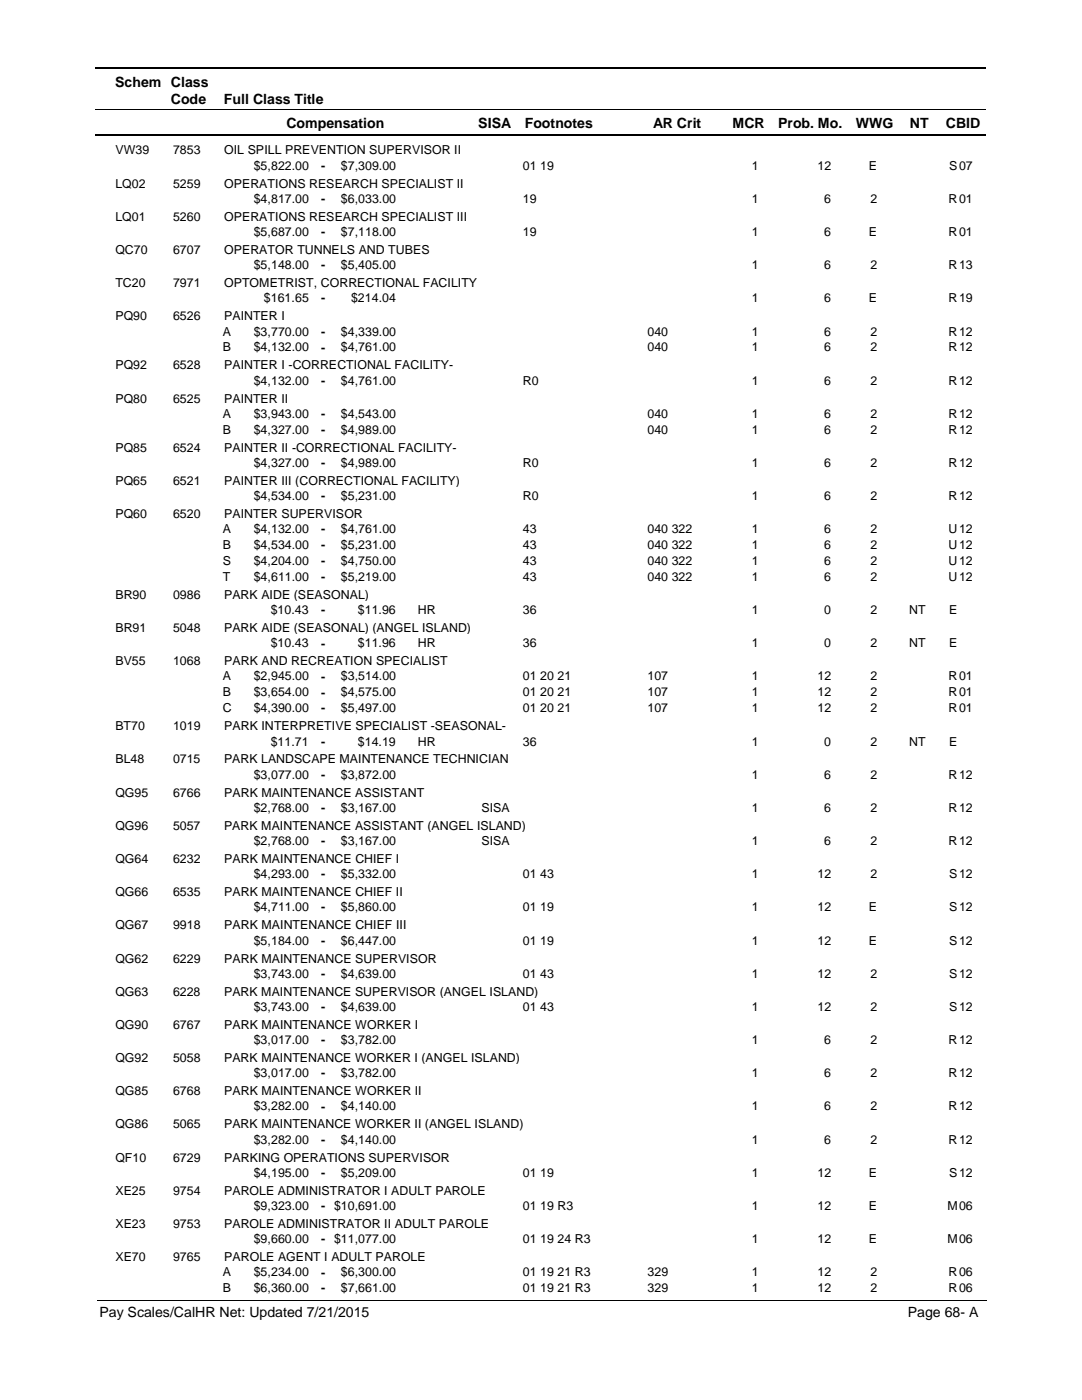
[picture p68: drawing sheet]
<svg xmlns="http://www.w3.org/2000/svg" width="216mm" height="279mm" viewBox="0 0 216 279" stroke-linecap="round" stroke-linejoin="round" font-family="sans-serif">
<defs><g id="words">
<g font-size="2.8">
<text x="23" y="17.3">Schem Class</text>
<text x="34.1" y="20.7">Code</text>
<text x="44.7" y="20.7">Full Class Title</text>
<text x="57.2" y="25.6">Compensation</text>
<text x="95.4" y="25.6">SISA</text>
<text x="104.7" y="25.6">Footnotes</text>
<text x="130.3" y="25.6">AR Crit</text>
<text x="146.2" y="25.6">MCR</text>
<text x="155.3" y="25.6">Prob. Mo.</text>
<text x="170.8" y="25.6">WWG</text>
<text x="181.5" y="25.6">NT</text>
<text x="188.7" y="25.6">CBID</text>
<text x="19.9" y="262.9">Pay Scales/CalHR Net: Updated 7/21/2015</text>
<text x="181.1" y="262.9">Page 68- A</text>
</g>
<g font-size="2.5">
<text x="23" y="30.8">VW39</text>
<text x="34.5" y="30.8">7853</text>
<text x="44.7" y="30.8">OIL SPILL PREVENTION SUPERVISOR II</text>
<text x="50.6" y="33.9">$5,822.00</text>
<text x="64.1" y="33.9">-</text>
<text x="68" y="33.9">$7,309.00</text>
<text x="104.3" y="33.9">01 19</text>
<text x="150" y="33.9">1</text>
<text x="163.1" y="33.9">12</text>
<text x="173.4" y="33.9">E</text>
<text x="189.4" y="33.9">S</text>
<text x="191.4" y="33.9">07</text>
<text x="23" y="37.4">LQ02</text>
<text x="34.5" y="37.4">5259</text>
<text x="44.7" y="37.4">OPERATIONS RESEARCH SPECIALIST II</text>
<text x="50.6" y="40.5">$4,817.00</text>
<text x="64.1" y="40.5">-</text>
<text x="68" y="40.5">$6,033.00</text>
<text x="104.3" y="40.5">19</text>
<text x="150" y="40.5">1</text>
<text x="164.5" y="40.5">6</text>
<text x="173.7" y="40.5">2</text>
<text x="189.3" y="40.5">R</text>
<text x="191.4" y="40.5">01</text>
<text x="23" y="44">LQ01</text>
<text x="34.5" y="44">5260</text>
<text x="44.7" y="44">OPERATIONS RESEARCH SPECIALIST III</text>
<text x="50.6" y="47.1">$5,687.00</text>
<text x="64.1" y="47.1">-</text>
<text x="68" y="47.1">$7,118.00</text>
<text x="104.3" y="47.1">19</text>
<text x="150" y="47.1">1</text>
<text x="164.5" y="47.1">6</text>
<text x="173.4" y="47.1">E</text>
<text x="189.3" y="47.1">R</text>
<text x="191.4" y="47.1">01</text>
<text x="23" y="50.7">QC70</text>
<text x="34.5" y="50.7">6707</text>
<text x="44.7" y="50.7">OPERATOR TUNNELS AND TUBES</text>
<text x="50.6" y="53.7">$5,148.00</text>
<text x="64.1" y="53.8">-</text>
<text x="68" y="53.7">$5,405.00</text>
<text x="150" y="53.7">1</text>
<text x="164.5" y="53.7">6</text>
<text x="173.7" y="53.7">2</text>
<text x="189.3" y="53.7">R</text>
<text x="191.4" y="53.7">13</text>
<text x="23" y="57.3">TC20</text>
<text x="34.5" y="57.3">7971</text>
<text x="44.7" y="57.3">OPTOMETRIST, CORRECTIONAL FACILITY</text>
<text x="23" y="63.9">PQ90</text>
<text x="34.5" y="63.9">6526</text>
<text x="44.7" y="63.9">PAINTER I</text>
<text x="52.7" y="60.3">$161.65</text>
<text x="64.1" y="60.4">-</text>
<text x="70" y="60.3">$214.04</text>
<text x="150" y="60.3">1</text>
<text x="164.5" y="60.3">6</text>
<text x="173.4" y="60.3">E</text>
<text x="189.3" y="60.3">R</text>
<text x="191.4" y="60.3">19</text>
<text x="44.5" y="67">A</text>
<text x="44.5" y="70.1">B</text>
<text x="50.6" y="67">$3,770.00</text>
<text x="50.6" y="70.1">$4,132.00</text>
<text x="64.1" y="67">-</text>
<text x="64.1" y="70.2">-</text>
<text x="68" y="67">$4,339.00</text>
<text x="68" y="70.1">$4,761.00</text>
<text x="129.2" y="67">040</text>
<text x="129.2" y="70.1">040</text>
<text x="150" y="67">1</text>
<text x="150" y="70.1">1</text>
<text x="164.5" y="67">6</text>
<text x="164.5" y="70.1">6</text>
<text x="173.7" y="67">2</text>
<text x="173.7" y="70.1">2</text>
<text x="189.3" y="67">R</text>
<text x="189.3" y="70.1">R</text>
<text x="191.4" y="67">12</text>
<text x="191.4" y="70.1">12</text>
<text x="23" y="73.7">PQ92</text>
<text x="34.5" y="73.7">6528</text>
<text x="44.7" y="73.7">PAINTER I -CORRECTIONAL FACILITY-</text>
<text x="50.6" y="76.8">$4,132.00</text>
<text x="64.1" y="76.8">-</text>
<text x="68" y="76.8">$4,761.00</text>
<text x="104.3" y="76.8">R0</text>
<text x="150" y="76.8">1</text>
<text x="164.5" y="76.8">6</text>
<text x="173.7" y="76.8">2</text>
<text x="189.3" y="76.8">R</text>
<text x="191.4" y="76.8">12</text>
<text x="23" y="80.3">PQ80</text>
<text x="34.5" y="80.3">6525</text>
<text x="44.5" y="83.4">A</text>
<text x="44.7" y="80.3">PAINTER II</text>
<text x="50.6" y="83.4">$3,943.00</text>
<text x="64.1" y="83.4">-</text>
<text x="68" y="83.4">$4,543.00</text>
<text x="129.2" y="83.4">040</text>
<text x="150" y="83.4">1</text>
<text x="164.5" y="83.4">6</text>
<text x="173.7" y="83.4">2</text>
<text x="189.3" y="83.4">R</text>
<text x="191.4" y="83.4">12</text>
<text x="44.5" y="86.6">B</text>
<text x="50.6" y="86.6">$4,327.00</text>
<text x="64.1" y="86.6">-</text>
<text x="68" y="86.6">$4,989.00</text>
<text x="129.2" y="86.6">040</text>
<text x="150" y="86.6">1</text>
<text x="164.5" y="86.6">6</text>
<text x="173.7" y="86.6">2</text>
<text x="189.3" y="86.6">R</text>
<text x="191.4" y="86.6">12</text>
<text x="23" y="90.1">PQ85</text>
<text x="34.5" y="90.1">6524</text>
<text x="44.7" y="90.1">PAINTER II -CORRECTIONAL FACILITY-</text>
<text x="50.6" y="93.2">$4,327.00</text>
<text x="64.1" y="93.2">-</text>
<text x="68" y="93.2">$4,989.00</text>
<text x="104.3" y="93.2">R0</text>
<text x="150" y="93.2">1</text>
<text x="164.5" y="93.2">6</text>
<text x="173.7" y="93.2">2</text>
<text x="189.3" y="93.2">R</text>
<text x="191.4" y="93.2">12</text>
<text x="23" y="96.8">PQ65</text>
<text x="34.5" y="96.8">6521</text>
<text x="44.7" y="96.8">PAINTER III (CORRECTIONAL FACILITY)</text>
<text x="50.6" y="99.8">$4,534.00</text>
<text x="64.1" y="99.8">-</text>
<text x="68" y="99.8">$5,231.00</text>
<text x="104.3" y="99.8">R0</text>
<text x="150" y="99.8">1</text>
<text x="164.5" y="99.8">6</text>
<text x="173.7" y="99.8">2</text>
<text x="189.3" y="99.8">R</text>
<text x="191.4" y="99.8">12</text>
<text x="23" y="103.4">PQ60</text>
<text x="34.5" y="103.4">6520</text>
<text x="44.5" y="106.4">A</text>
<text x="44.7" y="103.4">PAINTER SUPERVISOR</text>
<text x="50.6" y="106.4">$4,132.00</text>
<text x="64.1" y="106.4">-</text>
<text x="68" y="106.4">$4,761.00</text>
<text x="104.3" y="106.4">43</text>
<text x="129.2" y="106.4">040 322</text>
<text x="150" y="106.4">1</text>
<text x="164.5" y="106.4">6</text>
<text x="173.7" y="106.4">2</text>
<text x="189.3" y="106.4">U</text>
<text x="191.4" y="106.4">12</text>
<text x="44.5" y="109.6">B</text>
<text x="44.5" y="112.8">S</text>
<text x="50.6" y="109.6">$4,534.00</text>
<text x="50.6" y="112.8">$4,204.00</text>
<text x="64.1" y="109.6">-</text>
<text x="64.1" y="112.8">-</text>
<text x="68" y="109.6">$5,231.00</text>
<text x="68" y="112.8">$4,750.00</text>
<text x="104.3" y="109.6">43</text>
<text x="104.3" y="112.8">43</text>
<text x="129.2" y="109.6">040 322</text>
<text x="129.2" y="112.8">040 322</text>
<text x="150" y="112.8">1</text>
<text x="150" y="109.6">1</text>
<text x="164.5" y="109.6">6</text>
<text x="164.5" y="112.8">6</text>
<text x="173.7" y="109.6">2</text>
<text x="173.7" y="112.8">2</text>
<text x="189.3" y="112.8">U</text>
<text x="189.3" y="109.6">U</text>
<text x="191.4" y="109.6">12</text>
<text x="191.4" y="112.8">12</text>
<text x="23" y="119.5">BR90</text>
<text x="34.5" y="119.5">0986</text>
<text x="44.5" y="115.9">T</text>
<text x="44.7" y="119.5">PARK AIDE (SEASONAL)</text>
<text x="50.6" y="115.9">$4,611.00</text>
<text x="64.1" y="116">-</text>
<text x="68" y="115.9">$5,219.00</text>
<text x="104.3" y="115.9">43</text>
<text x="129.2" y="115.9">040 322</text>
<text x="150" y="115.9">1</text>
<text x="164.5" y="115.9">6</text>
<text x="173.7" y="115.9">2</text>
<text x="189.3" y="115.9">U</text>
<text x="191.4" y="115.9">12</text>
<text x="54" y="122.6">$10.43</text>
<text x="64.1" y="122.6">-</text>
<text x="71.4" y="122.6">$11.96</text>
<text x="83.4" y="122.6">HR</text>
<text x="104.3" y="122.6">36</text>
<text x="150" y="122.6">1</text>
<text x="164.5" y="122.6">0</text>
<text x="173.7" y="122.6">2</text>
<text x="181.4" y="122.6">NT</text>
<text x="189.4" y="122.6">E</text>
<text x="23" y="126.2">BR91</text>
<text x="34.5" y="126.2">5048</text>
<text x="44.7" y="126.2">PARK AIDE (SEASONAL) (ANGEL ISLAND)</text>
<text x="54" y="129.2">$10.43</text>
<text x="64.1" y="129.2">-</text>
<text x="71.4" y="129.2">$11.96</text>
<text x="83.4" y="129.2">HR</text>
<text x="104.3" y="129.2">36</text>
<text x="150" y="129.2">1</text>
<text x="164.5" y="129.2">0</text>
<text x="173.7" y="129.2">2</text>
<text x="181.4" y="129.2">NT</text>
<text x="189.4" y="129.2">E</text>
<text x="23" y="132.8">BV55</text>
<text x="34.5" y="132.8">1068</text>
<text x="44.5" y="135.8">A</text>
<text x="44.7" y="132.8">PARK AND RECREATION SPECIALIST</text>
<text x="50.6" y="135.8">$2,945.00</text>
<text x="64.1" y="135.8">-</text>
<text x="68" y="135.8">$3,514.00</text>
<text x="104.3" y="135.8">01 20 21</text>
<text x="129.2" y="135.8">107</text>
<text x="150" y="135.8">1</text>
<text x="163.1" y="135.8">12</text>
<text x="173.7" y="135.8">2</text>
<text x="189.3" y="135.8">R</text>
<text x="191.4" y="135.8">01</text>
<text x="44.5" y="139">B</text>
<text x="44.5" y="142.1">C</text>
<text x="50.6" y="139">$3,654.00</text>
<text x="50.6" y="142.1">$4,390.00</text>
<text x="64.1" y="139">-</text>
<text x="64.1" y="142.2">-</text>
<text x="68" y="139">$4,575.00</text>
<text x="68" y="142.1">$5,497.00</text>
<text x="104.3" y="139">01 20 21</text>
<text x="104.3" y="142.1">01 20 21</text>
<text x="129.2" y="139">107</text>
<text x="129.2" y="142.1">107</text>
<text x="150" y="142.1">1</text>
<text x="150" y="139">1</text>
<text x="163.1" y="139">12</text>
<text x="163.1" y="142.1">12</text>
<text x="173.7" y="139">2</text>
<text x="173.7" y="142.1">2</text>
<text x="189.3" y="142.1">R</text>
<text x="189.3" y="139">R</text>
<text x="191.4" y="139">01</text>
<text x="191.4" y="142.1">01</text>
<text x="23" y="145.7">BT70</text>
<text x="34.5" y="145.7">1019</text>
<text x="44.7" y="145.7">PARK INTERPRETIVE SPECIALIST -SEASONAL-</text>
<text x="54" y="148.8">$11.71</text>
<text x="64.1" y="148.8">-</text>
<text x="71.4" y="148.8">$14.19</text>
<text x="83.4" y="148.8">HR</text>
<text x="104.3" y="148.8">36</text>
<text x="150" y="148.8">1</text>
<text x="164.5" y="148.8">0</text>
<text x="173.7" y="148.8">2</text>
<text x="181.4" y="148.8">NT</text>
<text x="189.4" y="148.8">E</text>
<text x="23" y="152.4">BL48</text>
<text x="34.5" y="152.4">0715</text>
<text x="44.7" y="152.4">PARK LANDSCAPE MAINTENANCE TECHNICIAN</text>
<text x="50.6" y="155.4">$3,077.00</text>
<text x="64.1" y="155.4">-</text>
<text x="68" y="155.4">$3,872.00</text>
<text x="150" y="155.4">1</text>
<text x="164.5" y="155.4">6</text>
<text x="173.7" y="155.4">2</text>
<text x="189.3" y="155.4">R</text>
<text x="191.4" y="155.4">12</text>
<text x="23" y="159">QG95</text>
<text x="34.5" y="159">6766</text>
<text x="44.7" y="159">PARK MAINTENANCE ASSISTANT</text>
<text x="23" y="165.6">QG96</text>
<text x="34.5" y="165.6">5057</text>
<text x="44.7" y="165.6">PARK MAINTENANCE ASSISTANT (ANGEL ISLAND)</text>
<text x="50.6" y="162">$2,768.00</text>
<text x="64.1" y="162">-</text>
<text x="68" y="162">$3,167.00</text>
<text x="96.1" y="162">SISA</text>
<text x="150" y="162">1</text>
<text x="164.5" y="162">6</text>
<text x="173.7" y="162">2</text>
<text x="189.3" y="162">R</text>
<text x="191.4" y="162">12</text>
<text x="23" y="172.2">QG64</text>
<text x="34.5" y="172.2">6232</text>
<text x="44.7" y="172.2">PARK MAINTENANCE CHIEF I</text>
<text x="50.6" y="168.7">$2,768.00</text>
<text x="64.1" y="168.7">-</text>
<text x="68" y="168.7">$3,167.00</text>
<text x="96.1" y="168.7">SISA</text>
<text x="150" y="168.7">1</text>
<text x="164.5" y="168.7">6</text>
<text x="173.7" y="168.7">2</text>
<text x="189.3" y="168.7">R</text>
<text x="191.4" y="168.7">12</text>
<text x="23" y="178.8">QG66</text>
<text x="34.5" y="178.8">6535</text>
<text x="44.7" y="178.8">PARK MAINTENANCE CHIEF II</text>
<text x="50.6" y="175.3">$4,293.00</text>
<text x="64.1" y="175.3">-</text>
<text x="68" y="175.3">$5,332.00</text>
<text x="104.3" y="175.3">01 43</text>
<text x="150" y="175.3">1</text>
<text x="163.1" y="175.3">12</text>
<text x="173.7" y="175.3">2</text>
<text x="189.4" y="175.3">S</text>
<text x="191.4" y="175.3">12</text>
<text x="23" y="185.5">QG67</text>
<text x="34.5" y="185.5">9918</text>
<text x="44.7" y="185.5">PARK MAINTENANCE CHIEF III</text>
<text x="50.6" y="181.9">$4,711.00</text>
<text x="64.1" y="181.9">-</text>
<text x="68" y="181.9">$5,860.00</text>
<text x="104.3" y="181.9">01 19</text>
<text x="150" y="181.9">1</text>
<text x="163.1" y="181.9">12</text>
<text x="173.4" y="181.9">E</text>
<text x="189.4" y="181.9">S</text>
<text x="191.4" y="181.9">12</text>
<text x="50.6" y="188.5">$5,184.00</text>
<text x="64.1" y="188.6">-</text>
<text x="68" y="188.5">$6,447.00</text>
<text x="104.3" y="188.5">01 19</text>
<text x="150" y="188.5">1</text>
<text x="163.1" y="188.5">12</text>
<text x="173.4" y="188.5">E</text>
<text x="189.4" y="188.5">S</text>
<text x="191.4" y="188.5">12</text>
<text x="23" y="192.1">QG62</text>
<text x="34.5" y="192.1">6229</text>
<text x="44.7" y="192.1">PARK MAINTENANCE SUPERVISOR</text>
<text x="50.6" y="195.1">$3,743.00</text>
<text x="64.1" y="195.2">-</text>
<text x="68" y="195.1">$4,639.00</text>
<text x="104.3" y="195.1">01 43</text>
<text x="150" y="195.1">1</text>
<text x="163.1" y="195.1">12</text>
<text x="173.7" y="195.1">2</text>
<text x="189.4" y="195.1">S</text>
<text x="191.4" y="195.1">12</text>
<text x="23" y="198.7">QG63</text>
<text x="34.5" y="198.7">6228</text>
<text x="44.7" y="198.7">PARK MAINTENANCE SUPERVISOR (ANGEL ISLAND)</text>
<text x="50.6" y="201.7">$3,743.00</text>
<text x="64.1" y="201.8">-</text>
<text x="68" y="201.7">$4,639.00</text>
<text x="104.3" y="201.7">01 43</text>
<text x="150" y="201.7">1</text>
<text x="163.1" y="201.7">12</text>
<text x="173.7" y="201.7">2</text>
<text x="189.4" y="201.7">S</text>
<text x="191.4" y="201.7">12</text>
<text x="23" y="205.3">QG90</text>
<text x="34.5" y="205.3">6767</text>
<text x="44.7" y="205.3">PARK MAINTENANCE WORKER I</text>
<text x="50.6" y="208.4">$3,017.00</text>
<text x="64.1" y="208.4">-</text>
<text x="68" y="208.4">$3,782.00</text>
<text x="150" y="208.4">1</text>
<text x="164.5" y="208.4">6</text>
<text x="173.7" y="208.4">2</text>
<text x="189.3" y="208.4">R</text>
<text x="191.4" y="208.4">12</text>
<text x="23" y="212">QG92</text>
<text x="34.5" y="212">5058</text>
<text x="44.7" y="212">PARK MAINTENANCE WORKER I (ANGEL ISLAND)</text>
<text x="50.6" y="215">$3,017.00</text>
<text x="64.1" y="215">-</text>
<text x="68" y="215">$3,782.00</text>
<text x="150" y="215">1</text>
<text x="164.5" y="215">6</text>
<text x="173.7" y="215">2</text>
<text x="189.3" y="215">R</text>
<text x="191.4" y="215">12</text>
<text x="23" y="218.6">QG85</text>
<text x="34.5" y="218.6">6768</text>
<text x="44.7" y="218.6">PARK MAINTENANCE WORKER II</text>
<text x="50.6" y="221.6">$3,282.00</text>
<text x="64.1" y="221.6">-</text>
<text x="68" y="221.6">$4,140.00</text>
<text x="150" y="221.6">1</text>
<text x="164.5" y="221.6">6</text>
<text x="173.7" y="221.6">2</text>
<text x="189.3" y="221.6">R</text>
<text x="191.4" y="221.6">12</text>
<text x="23" y="225.2">QG86</text>
<text x="34.5" y="225.2">5065</text>
<text x="44.7" y="225.2">PARK MAINTENANCE WORKER II (ANGEL ISLAND)</text>
<text x="23" y="231.8">QF10</text>
<text x="34.5" y="231.8">6729</text>
<text x="44.7" y="231.8">PARKING OPERATIONS SUPERVISOR</text>
<text x="50.6" y="228.3">$3,282.00</text>
<text x="64.1" y="228.3">-</text>
<text x="68" y="228.3">$4,140.00</text>
<text x="150" y="228.3">1</text>
<text x="164.5" y="228.3">6</text>
<text x="173.7" y="228.3">2</text>
<text x="189.3" y="228.3">R</text>
<text x="191.4" y="228.3">12</text>
<text x="23" y="238.4">XE25</text>
<text x="34.5" y="238.4">9754</text>
<text x="44.7" y="238.4">PAROLE ADMINISTRATOR I ADULT PAROLE</text>
<text x="50.6" y="234.9">$4,195.00</text>
<text x="64.1" y="234.9">-</text>
<text x="68" y="234.9">$5,209.00</text>
<text x="104.3" y="234.9">01 19</text>
<text x="150" y="234.9">1</text>
<text x="163.1" y="234.9">12</text>
<text x="173.4" y="234.9">E</text>
<text x="189.4" y="234.9">S</text>
<text x="191.4" y="234.9">12</text>
<text x="23" y="245.1">XE23</text>
<text x="34.5" y="245.1">9753</text>
<text x="44.7" y="245.1">PAROLE ADMINISTRATOR II ADULT PAROLE</text>
<text x="50.6" y="241.5">$9,323.00</text>
<text x="64.1" y="241.5">- $10,691.00</text>
<text x="104.3" y="241.5">01 19 R3</text>
<text x="150" y="241.5">1</text>
<text x="163.1" y="241.5">12</text>
<text x="173.4" y="241.5">E</text>
<text x="189.1" y="241.5">M</text>
<text x="191.4" y="241.5">06</text>
<text x="23" y="251.7">XE70</text>
<text x="34.5" y="251.7">9765</text>
<text x="44.7" y="251.7">PAROLE AGENT I ADULT PAROLE</text>
<text x="50.6" y="248.1">$9,660.00</text>
<text x="64.1" y="248.2">- $11,077.00</text>
<text x="104.3" y="248.1">01 19 24 R3</text>
<text x="150" y="248.1">1</text>
<text x="163.1" y="248.1">12</text>
<text x="173.4" y="248.1">E</text>
<text x="189.1" y="248.1">M</text>
<text x="191.4" y="248.1">06</text>
<text x="44.5" y="254.7">A</text>
<text x="44.5" y="257.9">B</text>
<text x="50.6" y="254.7">$5,234.00</text>
<text x="50.6" y="257.9">$6,360.00</text>
<text x="64.1" y="254.8">-</text>
<text x="64.1" y="257.9">-</text>
<text x="68" y="254.7">$6,300.00</text>
<text x="68" y="257.9">$7,661.00</text>
<text x="104.3" y="254.7">01 19 21 R3</text>
<text x="104.3" y="257.9">01 19 21 R3</text>
<text x="129.2" y="254.7">329</text>
<text x="129.2" y="257.9">329</text>
<text x="150" y="254.7">1</text>
<text x="150" y="257.9">1</text>
<text x="163.1" y="254.7">12</text>
<text x="163.1" y="257.9">12</text>
<text x="173.7" y="254.7">2</text>
<text x="173.7" y="257.9">2</text>
<text x="189.3" y="254.7">R</text>
<text x="189.3" y="257.9">R</text>
<text x="191.4" y="254.7">06</text>
<text x="191.4" y="257.9">06</text>
</g>
</g></defs>
<path d="M19 13.5h177.8M19 27h177.8" fill="none" stroke="#000" stroke-width=".36"/>
<path d="M19 21.8h177.8" fill="none" stroke="#000" stroke-width=".2"/>
<g fill="#fff">
<path d="M46.9 31.2h16.3v3h-16.3z"/>
<path d="M191 31.2h4.2v3h-4.2z"/>
<path d="M46.9 37.8h16.3v3h-16.3z"/>
<path d="M191 37.8h4.2v3h-4.2z"/>
<path d="M46.9 44.5h16.3v3h-16.3z"/>
<path d="M191 44.5h4.2v3h-4.2z"/>
<path d="M46.9 51.1h16.3v3h-16.3z"/>
<path d="M191 51.1h4.2v3h-4.2z"/>
<path d="M46.9 57.7h16.3v3h-16.3z"/>
<path d="M191 57.7h4.2v3h-4.2z"/>
<path d="M46.9 64.3h16.3v3h-16.3z"/>
<path d="M191 64.3h4.2v3h-4.2z"/>
<path d="M46.9 67.5h16.3v3h-16.3z"/>
<path d="M191 67.5h4.2v3h-4.2z"/>
<path d="M46.9 74.1h16.3v3h-16.3z"/>
<path d="M191 74.1h4.2v3h-4.2z"/>
<path d="M46.9 80.8h16.3v2.9h-16.3z"/>
<path d="M191 80.8h4.2v2.9h-4.2z"/>
<path d="M46.9 83.9h16.3v3h-16.3z"/>
<path d="M191 83.9h4.2v3h-4.2z"/>
<path d="M46.9 90.6h16.3v2.9h-16.3z"/>
<path d="M191 90.6h4.2v2.9h-4.2z"/>
<path d="M46.9 97.2h16.3v3h-16.3z"/>
<path d="M191 97.2h4.2v3h-4.2z"/>
<path d="M46.9 103.8h16.3v3h-16.3z"/>
<path d="M191 103.8h4.2v3h-4.2z"/>
<path d="M46.9 107h16.3v2.9h-16.3z"/>
<path d="M191 107h4.2v2.9h-4.2z"/>
<path d="M46.9 110.1h16.3v3h-16.3z"/>
<path d="M191 110.1h4.2v3h-4.2z"/>
<path d="M46.9 113.3h16.3v3h-16.3z"/>
<path d="M191 113.3h4.2v3h-4.2z"/>
<path d="M46.9 120h16.3v2.9h-16.3z"/>
<path d="M191 120h4.2v2.9h-4.2z"/>
<path d="M46.9 126.6h16.3v2.9h-16.3z"/>
<path d="M191 126.6h4.2v2.9h-4.2z"/>
<path d="M46.9 133.2h16.3v2.9h-16.3z"/>
<path d="M191 133.2h4.2v2.9h-4.2z"/>
<path d="M46.9 136.3h16.3v3h-16.3z"/>
<path d="M191 136.3h4.2v3h-4.2z"/>
<path d="M46.9 139.5h16.3v3h-16.3z"/>
<path d="M191 139.5h4.2v3h-4.2z"/>
<path d="M46.9 146.2h16.3v2.9h-16.3z"/>
<path d="M191 146.2h4.2v2.9h-4.2z"/>
<path d="M46.9 152.8h16.3v2.9h-16.3z"/>
<path d="M191 152.8h4.2v2.9h-4.2z"/>
<path d="M46.9 159.4h16.3v3h-16.3z"/>
<path d="M191 159.4h4.2v3h-4.2z"/>
<path d="M46.9 166h16.3v3h-16.3z"/>
<path d="M191 166h4.2v3h-4.2z"/>
<path d="M46.9 172.6h16.3v3h-16.3z"/>
<path d="M191 172.6h4.2v3h-4.2z"/>
<path d="M46.9 179.3h16.3v2.9h-16.3z"/>
<path d="M191 179.3h4.2v2.9h-4.2z"/>
<path d="M46.9 185.9h16.3v3h-16.3z"/>
<path d="M191 185.9h4.2v3h-4.2z"/>
<path d="M46.9 192.5h16.3v3h-16.3z"/>
<path d="M191 192.5h4.2v3h-4.2z"/>
<path d="M46.9 199.1h16.3v3h-16.3z"/>
<path d="M191 199.1h4.2v3h-4.2z"/>
<path d="M46.9 205.8h16.3v2.9h-16.3z"/>
<path d="M191 205.8h4.2v2.9h-4.2z"/>
<path d="M46.9 212.4h16.3v2.9h-16.3z"/>
<path d="M191 212.4h4.2v2.9h-4.2z"/>
<path d="M46.9 219h16.3v3h-16.3z"/>
<path d="M191 219h4.2v3h-4.2z"/>
<path d="M46.9 225.6h16.3v3h-16.3z"/>
<path d="M191 225.6h4.2v3h-4.2z"/>
<path d="M46.9 232.2h16.3v3h-16.3z"/>
<path d="M191 232.2h4.2v3h-4.2z"/>
<path d="M46.9 238.9h16.3v2.9h-16.3z"/>
<path d="M191 238.9h4.2v2.9h-4.2z"/>
<path d="M46.9 245.5h16.3v3h-16.3z"/>
<path d="M191 245.5h4.2v3h-4.2z"/>
<path d="M46.9 252.1h16.3v3h-16.3z"/>
<path d="M191 252.1h4.2v3h-4.2z"/>
<path d="M46.9 255.3h16.3v3h-16.3z"/>
<path d="M191 255.3h4.2v3h-4.2z"/>
</g>
<path d="M19.4 259.6h177.4" fill="none" stroke="#000" stroke-width=".2"/>
<use href="#words"/>
</svg>
